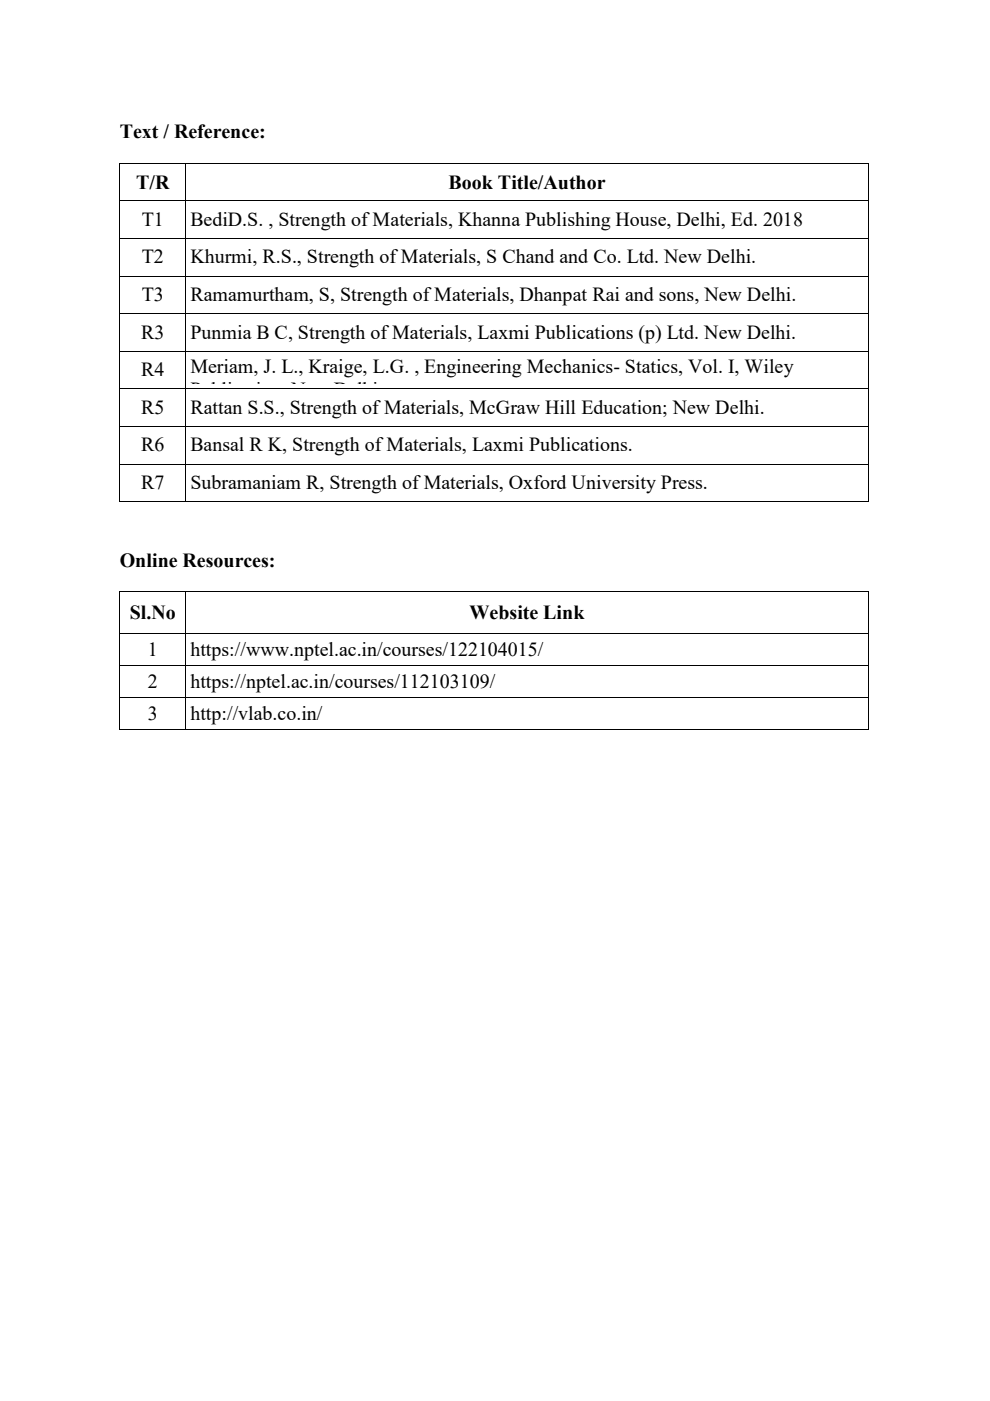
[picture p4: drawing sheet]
<svg xmlns="http://www.w3.org/2000/svg" width="210mm" height="297mm" viewBox="0 0 210 297" stroke-linecap="round" stroke-linejoin="round" font-family="sans-serif">
<defs><g id="words">
<g font-size="4.2">
<text x="25.4" y="29.3">Text / Reference:</text>
<text x="28.9" y="40">T/R</text>
<text x="95.1" y="40">Book Title/Author</text>
<text x="30.1" y="47.9">T1</text>
<text x="40.4" y="47.9">BediD.S. , Strength of Materials, Khanna Publishing House, Delhi, Ed. 2018</text>
<text x="30.1" y="55.8">T2</text>
<text x="40.4" y="55.8">Khurmi, R.S., Strength of Materials, S Chand and Co. Ltd. New Delhi.</text>
<text x="30.1" y="63.8">T3</text>
<text x="40.4" y="63.8">Ramamurtham, S, Strength of Materials, Dhanpat Rai and sons, New Delhi.</text>
<text x="29.9" y="71.8">R3</text>
<text x="40.4" y="71.8">Punmia B C, Strength of Materials, Laxmi Publications (p) Ltd. New Delhi.</text>
<text x="29.9" y="79.8">R4</text>
<text x="40.4" y="79.2">Meriam, J. L., Kraige, L.G. , Engineering Mechanics- Statics, Vol. I, Wiley</text>
<text x="29.9" y="87.7">R5</text>
<text x="40.4" y="84">Publication, New Delhi.</text>
<text x="40.4" y="87.7">Rattan S.S., Strength of Materials, McGraw Hill Education; New Delhi.</text>
<text x="29.9" y="95.7">R6</text>
<text x="40.4" y="95.7">Bansal R K, Strength of Materials, Laxmi Publications.</text>
<text x="29.9" y="103.7">R7</text>
<text x="40.4" y="103.7">Subramaniam R, Strength of Materials, Oxford University Press.</text>
<text x="25.4" y="120.1">Online Resources:</text>
<text x="27.5" y="131.3">Sl.No</text>
<text x="99.6" y="131.3">Website Link</text>
<text x="31.3" y="139">1</text>
<text x="40.4" y="139">https://www.nptel.ac.in/courses/122104015/</text>
<text x="31.3" y="145.8">2</text>
<text x="40.4" y="145.8">https://nptel.ac.in/courses/112103109/</text>
<text x="31.3" y="152.6">3</text>
<text x="40.4" y="152.6">http://vlab.co.in/</text>
</g>
</g></defs>
<g fill="#000">
<path d="M25.3 34.5h.2v1.2h-.2zM25.3 34.5h.2v.2h-.2zM39.3 34.7h.2v1h-.2zM39.3 34.5h.2v.2h-.2zM184.1 34.5h.1v1.2h-.1zM184.1 34.5h.1v.2h-.1zM25.3 42.5h.2v1h-.2zM25.3 50.5h.2v.9h-.2zM25.3 58.5h.2v.9h-.2zM39.3 42.5h.2v1h-.2zM39.3 50.5h.2v.9h-.2zM39.3 58.5h.2v.9h-.2z"/>
<path d="M184.1 42.5h.1v1h-.1zM184.1 50.5h.1v.9h-.1zM184.1 58.5h.1v.9h-.1zM25.3 66.4h.2v1h-.2zM25.3 74.4h.2v1h-.2zM39.3 66.4h.2v1h-.2zM39.3 74.4h.2v1h-.2zM184.1 66.4h.1v1h-.1zM184.1 74.4h.1v1h-.1zM25.3 82.4h.2v1h-.2zM25.3 90.3h.2v1h-.2zM25.3 98.3h.2v1h-.2z"/>
<path d="M39.3 82.4h.2v1h-.2zM39.3 90.3h.2v1h-.2zM39.3 98.3h.2v1h-.2zM184.1 82.4h.1v1h-.1zM184.1 90.3h.1v1h-.1zM184.1 98.3h.1v1h-.1zM25.3 106.3h.2v.2h-.2zM39.3 106.3h.2v.2h-.2zM184.1 106.3h.1v.2h-.1zM25.3 125.3h.2v1.1h-.2zM25.3 125.3h.2v.2h-.2zM25.3 134.2h.2v1h-.2z"/>
<path d="M39.3 125.5h.2v.9h-.2zM39.3 125.3h.2v.2h-.2zM39.3 134.2h.2v1h-.2zM184.1 125.3h.1v1.1h-.1zM184.1 125.3h.1v.2h-.1zM184.1 134.2h.1v1h-.1zM25.3 141.1h.2v.9h-.2zM25.3 147.8h.2v1h-.2zM25.3 154.6h.2v.2h-.2zM39.3 141.1h.2v.9h-.2zM39.3 147.8h.2v1h-.2zM39.3 154.6h.2v.2h-.2z"/>
<path d="M184.1 141.1h.1v.9h-.1zM184.1 147.8h.1v1h-.1zM184.1 154.6h.1v.2h-.1z"/>
</g>
<g fill="none" stroke="#000" stroke-width=".21">
<path d="M25.4 35.7v6.8M25.5 34.6h13.8M39.4 35.7v6.8M39.5 34.6h144.6M184.1 35.7v6.8M25.4 43.5v7M25.4 51.4v7.1M25.4 59.4v7M25.5 42.6h13.8M25.5 50.5h13.8M25.5 58.5h13.8M39.4 43.5v7"/>
<path d="M39.4 51.4v7.1M39.4 59.4v7M39.5 42.6h144.6M39.5 50.5h144.6M39.5 58.5h144.6M184.1 43.5v7M184.1 51.4v7.1M184.1 59.4v7M25.4 67.4v7M25.4 75.4v7M25.5 66.5h13.8M25.5 74.5h13.8"/>
<path d="M39.4 67.4v7M39.4 75.4v7M39.5 66.5h144.6M39.5 74.5h144.6M184.1 67.4v7M184.1 75.4v7M25.4 83.4v6.9M25.4 91.3v7M25.4 99.3v7M25.5 82.5h13.8M25.5 90.4h13.8M25.5 98.4h13.8"/>
<path d="M39.4 83.4v6.9M39.4 91.3v7M39.4 99.3v7M39.5 82.5h144.6M39.5 90.4h144.6M39.5 98.4h144.6M184.1 83.4v6.9M184.1 91.3v7M184.1 99.3v7M25.5 106.4h13.8M39.5 106.4h144.6M25.4 126.4v7.8"/>
<path d="M25.4 135.2v5.9M25.5 125.4h13.8M25.5 134.3h13.8M39.4 126.4v7.8M39.4 135.2v5.9M39.5 125.4h144.6M39.5 134.3h144.6M184.1 126.4v7.8M184.1 135.2v5.9M25.4 142v5.8M25.4 148.8v5.8M25.5 141.1h13.8"/>
<path d="M25.5 147.9h13.8M25.5 154.7h13.8M39.4 142v5.8M39.4 148.8v5.8M39.5 141.1h144.6M39.5 147.9h144.6M39.5 154.7h144.6M184.1 142v5.8M184.1 148.8v5.8"/>
</g>
<use href="#words"/>
</svg>
